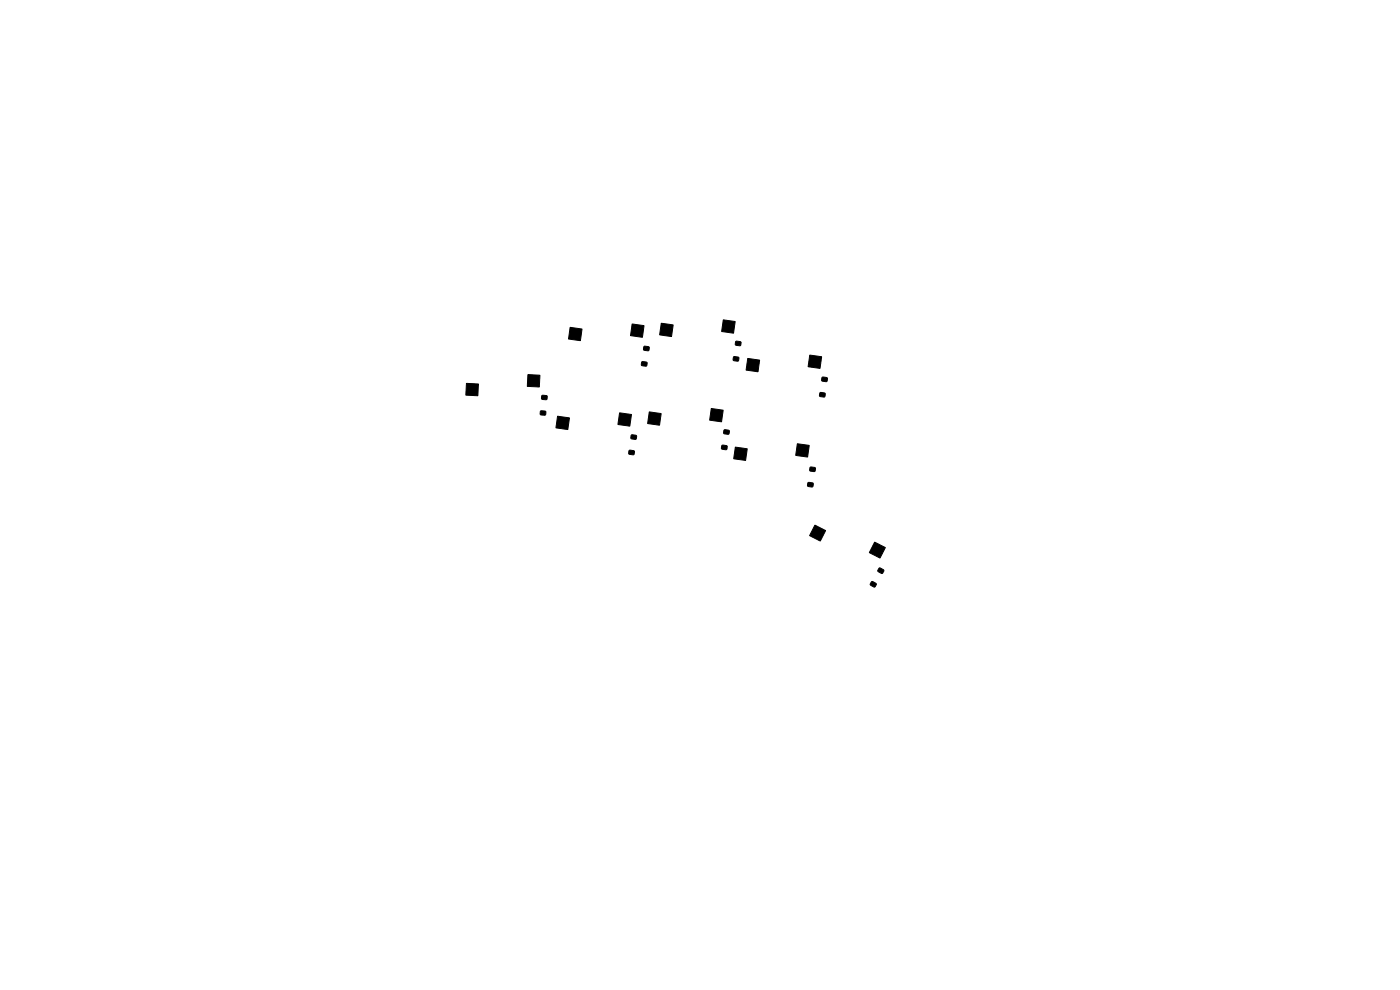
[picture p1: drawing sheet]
<svg xmlns="http://www.w3.org/2000/svg" width="297mm" height="210mm" viewBox="0 0 297 210" stroke-linecap="round" stroke-linejoin="round" font-family="sans-serif">
<g fill="#000" stroke="#000" stroke-width=".21">
<path d="M121 69.4l2.5 .4-.4 2.5-2.5-.4zM134.1 68.7l2.5 .4-.3 2.5-2.5-.4zM136.2 76.7l1.1 .2-.2 .7-1-.1zM136.7 73.5l1 .1-.1 .8-1.1-.2zM140.3 68.6l2.5 .3-.3 2.5-2.6-.4zM153.4 67.8l2.6 .4-.4 2.5-2.5-.4zM155.7 75.7l1 .1-.1 .8-1-.2zM156.1 72.4l1.1 .2-.1 .7-1.1-.1zM158.6 76l2.6 .4-.4 2.5-2.5-.4zM171.8 75.3l2.5 .4-.3 2.5-2.6-.4zM99 81.3l2.5 .2-.1 2.5-2.6-.2zM112 79.5l2.5 .1-.1 2.5-2.5-.1z"/>
<path d="M114.7 87.2l1.1 .1-.1 .7-1.1-.1zM115 83.9l1 .1v.7h-1.1zM118.3 88.3l2.5 .3-.3 2.5-2.6-.3zM131.4 87.6l2.6 .3-.4 2.5-2.5-.4zM133.5 95.5l1.1 .2-.1 .7-1.1-.1zM134 92.3l1 .1-.1 .8-1-.2zM137.7 87.4l2.6 .3-.4 2.5-2.5-.4zM150.9 86.7l2.5 .3-.3 2.5-2.6-.4zM153.2 94.5l1 .1-.1 .8-1-.2zM153.6 91.2l1 .1 .1 .7-.3 .1-.8-.1-.1-.2zM156 94.8l2.5 .4-.3 2.5-2.5-.4zM169.2 94.1l2.5 .4-.4 2.5-2.5-.4z"/>
<path d="M171.9 99.1l1.1 .1-.1 .8-1.1-.1zM174 83.3l1 .1-.1 .8-1-.2zM174.4 80l1 .1 .1 .8-.3 .1-.8-.2-.1-.2zM171.4 102.4l1.1 .1-.1 .8-1.1-.2zM172.9 111.4l2.3 1.2-1.2 2.2-2.3-1.2zM185.6 115l2.2 1.2-1.1 2.2-2.3-1.2zM184.9 123.4h.3l.7 .4-.3 .7h-.2l-.8-.4zM186.5 120.5h.3l.7 .4-.3 .7h-.2l-.8-.4z"/>
</g>
</svg>
